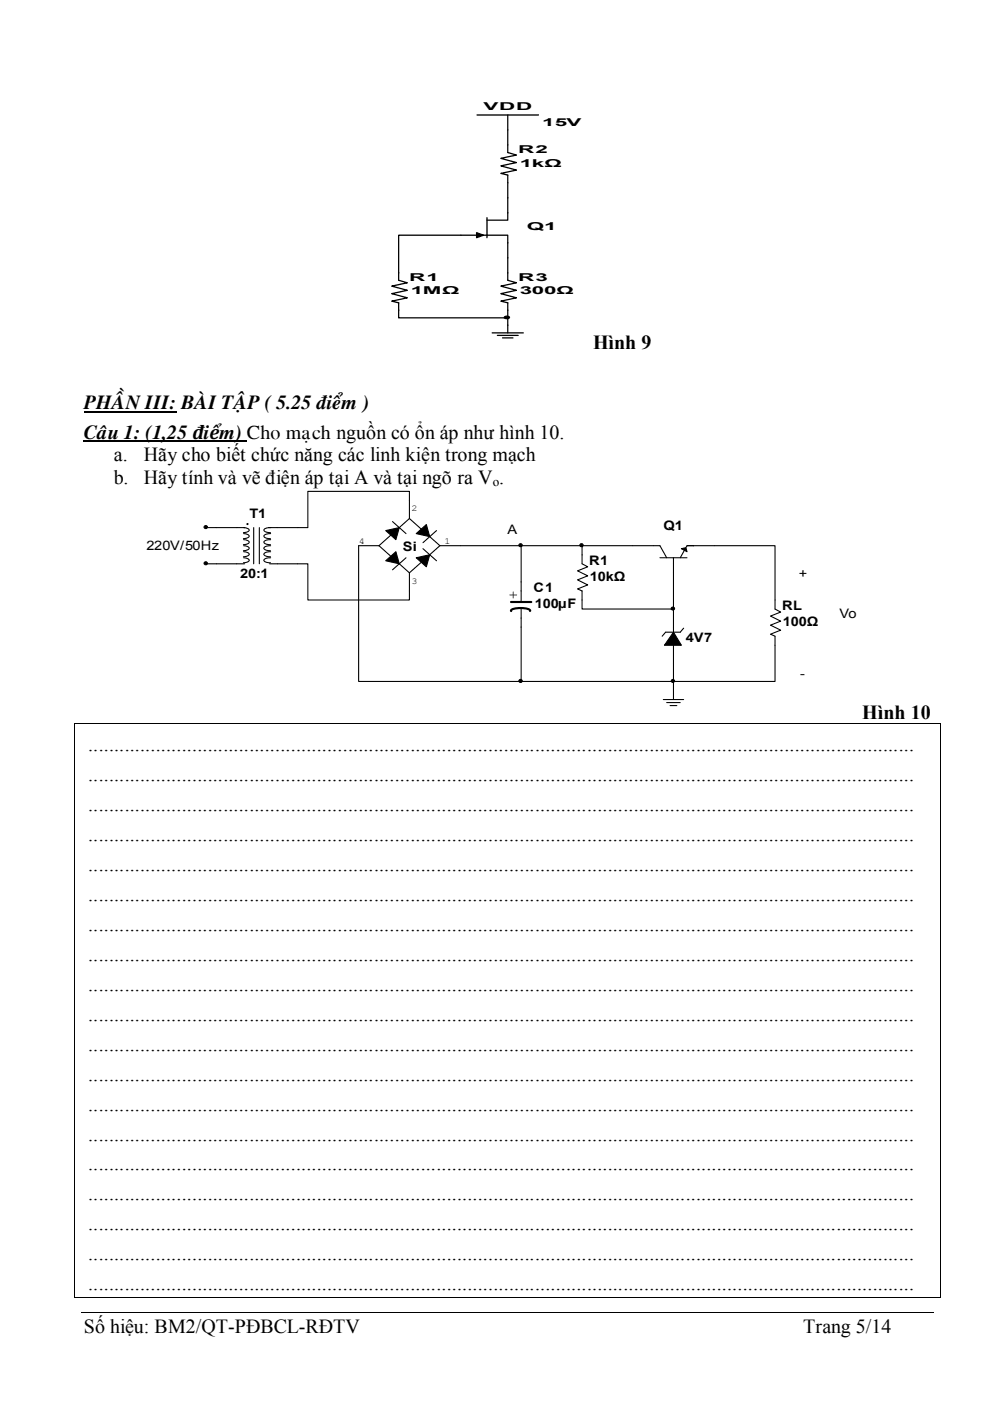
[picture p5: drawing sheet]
<svg xmlns="http://www.w3.org/2000/svg" width="210mm" height="297mm" viewBox="0 0 210 297" stroke-linecap="round" stroke-linejoin="round" font-family="sans-serif">
<defs><g id="words">
<g font-size="4.2">
<text x="125.6" y="73.9">Hình 9</text>
<text x="17.8" y="86.7">PHAÀN III: BAØI TAÄ</text>
<text x="52.5" y="86.7">P ( 5.25 ñieåm )</text>
<text x="17.8" y="93">Caâu 1: (1,25 điểm) Cho maïch nguồn có ổn áp như hình 10.</text>
<text x="24.1" y="97.8">a.</text>
<text x="30.5" y="97.8">Hãy cho biết chức năng các linh kiện trong mạch</text>
<text x="24.1" y="102.6">b.</text>
<text x="30.5" y="102.6">Hãy tính và vẽ điện áp tại A và tại ngõ ra V .</text>
<text x="182.7" y="152.3">Hình 10</text>
<text x="18.7" y="159.2">...............................................................................................................................................................</text>
<text x="18.7" y="165.5">...............................................................................................................................................................</text>
<text x="18.7" y="171.9">...............................................................................................................................................................</text>
<text x="18.7" y="178.2">...............................................................................................................................................................</text>
<text x="18.7" y="184.6">...............................................................................................................................................................</text>
<text x="18.7" y="190.9">...............................................................................................................................................................</text>
<text x="18.7" y="197.3">...............................................................................................................................................................</text>
<text x="18.7" y="203.6">...............................................................................................................................................................</text>
<text x="18.7" y="210">...............................................................................................................................................................</text>
<text x="18.7" y="216.3">...............................................................................................................................................................</text>
<text x="18.7" y="222.7">...............................................................................................................................................................</text>
<text x="18.7" y="229">...............................................................................................................................................................</text>
<text x="18.7" y="235.4">...............................................................................................................................................................</text>
<text x="18.7" y="241.7">...............................................................................................................................................................</text>
<text x="18.7" y="248.1">...............................................................................................................................................................</text>
<text x="18.7" y="254.4">...............................................................................................................................................................</text>
<text x="18.7" y="260.8">...............................................................................................................................................................</text>
<text x="18.7" y="267.1">...............................................................................................................................................................</text>
<text x="18.7" y="273.5">...............................................................................................................................................................</text>
<text x="17.8" y="282.5">Số hiệu: BM2/QT-PĐBCL-RĐTV</text>
<text x="170.2" y="282.5">Trang 5/14</text>
</g>
<g font-size="2.8">
<text x="104.4" y="103">o</text>
<text x="52.8" y="109.7">T1</text>
<text x="107.5" y="113.3">A</text>
<text x="140.6" y="112.4">Q1</text>
<text x="31.1" y="116.5">220V/50Hz</text>
<text x="85.3" y="116.7">Si</text>
<text x="124.8" y="119.7">R1</text>
<text x="50.9" y="122.5">20:1</text>
<text x="113" y="125.5">C1</text>
<text x="125" y="123.1">10kΩ</text>
<text x="169.3" y="122.5">+</text>
<text x="113.3" y="128.9">100µF</text>
<text x="165.7" y="129.3">RL</text>
<text x="177.9" y="131">Vo</text>
<text x="145.3" y="136.1">4V7</text>
<text x="165.9" y="132.7">100Ω</text>
<text x="169.5" y="143.8">-</text>
</g>
<g font-size="2.3">
<text x="102.4" y="23.3">VDD</text>
<text x="114.9" y="26.7">15V</text>
<text x="109.8" y="32.5">R2</text>
<text x="110.2" y="35.3">1kΩ</text>
<text x="111.6" y="48.8">Q1</text>
<text x="86.7" y="59.6">R1</text>
<text x="109.8" y="59.6">R3</text>
<text x="87" y="62.4">1MΩ</text>
<text x="110.2" y="62.4">300Ω</text>
</g>
<g font-size="1.9">
<text x="87.2" y="108.2">2</text>
<text x="76" y="115.2">4</text>
<text x="94.1" y="115.2">1</text>
<text x="87.2" y="123.8">3</text>
</g>
</g></defs>
<path d="M15.8 153.5v121.3M15.9 153.4h183.3M199.3 153.5v121.3M15.9 274.9h183.3M17.3 278.2h180.6" fill="none" stroke="#000" stroke-width=".21"/>
<path d="M17.8 87.2h19.5M17.8 93.5h34.5" fill="none" stroke="#000" stroke-width=".25"/>
<path d="M15.7 153.3h.2v.2h-.2zM199.2 153.3h.2v.2h-.2zM15.7 274.8h.2v.2h-.2zM199.2 274.8h.2v.2h-.2z" fill="#000"/>
<path d="M101 49.8h6.6v1.6M103.2 46.1v4.3M107.6 45.1v1.6h-4.4" fill="none" stroke="#000" stroke-width=".27"/>
<path d="M101 49.3l1.4 .5-1.4 .6z" fill="#000" stroke="#000" stroke-width=".27"/>
<path d="M107.6 54.6l.1 .1z" fill="#fff"/>
<path d="M107.6 51.4v3.2" fill="none" stroke="#000" stroke-width=".27"/>
<path d="M107.6 41.9l.1 .1z" fill="#fff"/>
<path d="M107.6 41.9v3.2" fill="none" stroke="#000" stroke-width=".27"/>
<path d="M97.7 49.9l.1 .1z" fill="#fff"/>
<path d="M84.5 59.4l1.8 .5-3.3 .7 3.3 .9-3.3 .7 3.3 .9-3.3 .7 1.5 .4M97.7 49.8h3.3" fill="none" stroke="#000" stroke-width=".27"/>
<path d="M84.5 57.8l.1 .1z" fill="#fff"/>
<path d="M84.5 57.8v1.6" fill="none" stroke="#000" stroke-width=".27"/>
<path d="M84.5 65.8l.1 .1z" fill="#fff"/>
<path d="M107.6 32.3l1.8 .6-3.3 .7 3.3 .9-3.3 .7 3.3 .8-3.3 .8 1.5 .3M84.5 64.2v1.6" fill="none" stroke="#000" stroke-width=".27"/>
<path d="M107.6 30.7l.1 .1z" fill="#fff"/>
<path d="M107.6 30.7v1.6" fill="none" stroke="#000" stroke-width=".27"/>
<path d="M107.6 38.7l.1 .1z" fill="#fff"/>
<path d="M107.6 37.1v1.6M107.6 59.4l1.8 .5-3.3 .7 3.3 .9-3.3 .7 3.3 .9-3.3 .7 1.5 .4" fill="none" stroke="#000" stroke-width=".27"/>
<path d="M107.6 57.8l.1 .1z" fill="#fff"/>
<path d="M107.6 57.8v1.6" fill="none" stroke="#000" stroke-width=".27"/>
<path d="M107.6 65.8l.1 .1z" fill="#fff"/>
<path d="M101 24.4h13.2M107.6 64.2v1.6" fill="none" stroke="#000" stroke-width=".27"/>
<path d="M107.6 27.5l.1 .1z" fill="#fff"/>
<path d="M107.6 24.4v3.2M104.3 70.5h6.6M105.4 71.1h4.4M106.5 71.6h2.2" fill="none" stroke="#000" stroke-width=".27"/>
<path d="M107.6 68.9l.1 .1z" fill="#fff"/>
<path d="M107.6 27.6v3.1M107.6 38.7v3.2M97.7 49.8h-13.2v8M107.6 54.6v3.2M84.5 65.8v1.6h23.1M107.6 65.8v4.7" fill="none" stroke="#000" stroke-width=".27"/>
<path d="M106.9 67.1l.2-.1a.66 .66 0 0 1 .8 .3l-.2 .2a.66 .66 0 0 1-.9-.2z" fill-rule="evenodd" fill="#000" stroke="#000" stroke-width=".27"/>
<path d="M80.3 115.7l6.4-5.8 6.5 5.8-6.5 5.7zM83.2 110.5l2.8 2.6M86 118.2l-2.8 2.6M89.6 116.3l2.9 2.6M92.5 112.5l-2.9 2.5" fill="none" stroke="#000" stroke-width=".23"/>
<g fill="#000" stroke="#000" stroke-width=".23">
<path d="M81.7 112.5l2.9-.7-.7 2.6zM81.7 118.9l2.2-2 .7 2.6z"/>
<path d="M88.2 118.2l2.9-.6-.8 2.5z" fill-rule="evenodd"/>
<path d="M88.2 113.1l2.1-1.9 .8 2.5z" fill-rule="evenodd"/>
</g>
<path d="M97.5 115.7h.1z" fill="#fff"/>
<path d="M93.2 115.7h4.3" fill="none" stroke="#000" stroke-width=".23"/>
<path d="M86.8 106.1l.1 .1z" fill="#fff"/>
<path d="M86.7 106.1v3.8" fill="none" stroke="#000" stroke-width=".23"/>
<path d="M76 115.7h.1z" fill="#fff"/>
<path d="M76 115.7h4.3" fill="none" stroke="#000" stroke-width=".23"/>
<path d="M86.8 125.2l.1 .1z" fill="#fff"/>
<g fill="none" stroke="#000" stroke-width=".23">
<path d="M50.2 111.8h1.6M50.2 119.5h1.6M51.6 111.8a1.15 1.15 0 0 1 1.2 .6 1.18 1.18 0 0 1-1.2 .5M51.6 113.1a1.15 1.15 0 0 1 1.2 .5 1.18 1.18 0 0 1-1.2 .6M51.6 114.4a1.15 1.15 0 0 1 1.2 .5 1.18 1.18 0 0 1-1.2 .5M51.6 115.7a1.15 1.15 0 0 1 1.2 .5 1.18 1.18 0 0 1-1.2 .5M51.6 116.9a1.15 1.15 0 0 1 1.2 .6 1.18 1.18 0 0 1-1.2 .5M51.6 118.2a1.15 1.15 0 0 1 1.2 .5 1.18 1.18 0 0 1-1.2 .6M52.4 111h.1v.1h-.1zM53.8 111.8v7.7M54.9 111.8v7.7M56.9 111.8h1.9"/>
<path d="M57.1 119.5h1.7M57.3 111.8h-.1a1.24 1.24 0 0 0-1.3 .5 1.62 1.62 0 0 0 1.4 .6M57.3 113.1h-.1a1.25 1.25 0 0 0-1.3 .5 1.63 1.63 0 0 0 1.4 .6M57.3 114.4h-.1a1.24 1.24 0 0 0-1.3 .5 1.62 1.62 0 0 0 1.4 .5M57.3 115.7h-.1a1.24 1.24 0 0 0-1.3 .5 1.62 1.62 0 0 0 1.4 .5M57.3 116.9h-.1a1.25 1.25 0 0 0-1.3 .6 1.63 1.63 0 0 0 1.4 .5M57.3 118.2h-.1a1.24 1.24 0 0 0-1.3 .5 1.62 1.62 0 0 0 1.4 .6M86.7 121.4v3.8"/>
</g>
<path d="M45.9 111.8l.1 .1z" fill="#fff"/>
<path d="M45.9 111.8h4.3" fill="none" stroke="#000" stroke-width=".23"/>
<path d="M45.9 119.5h.1z" fill="#fff"/>
<path d="M45.9 119.5h4.3" fill="none" stroke="#000" stroke-width=".23"/>
<path d="M63.1 111.8l.1 .1z" fill="#fff"/>
<path d="M58.8 111.8h4.3" fill="none" stroke="#000" stroke-width=".23"/>
<path d="M63.1 119.5h.1z" fill="#fff"/>
<path d="M58.8 119.5h4.3M140.5 148.3h4.3M141.3 148.9h2.8M142 149.5h1.4" fill="none" stroke="#000" stroke-width=".23"/>
<path d="M142.7 146.4v.1z" fill="#fff"/>
<path d="M110.4 125.2v2.4M110.4 128.9v2.1M142.7 146.3v2" fill="none" stroke="#000" stroke-width=".23"/>
<path d="M108.3 127.6h4.3M112.3 129.5v-.1a3.2 3.2 0 0 0-2.6-.5 1.36 1.36 0 0 0-1.4 .6" fill="none" stroke="#000" stroke-width=".45"/>
<path d="M108 126.1h1.5M108.7 125.5v1.2" fill="none" stroke="#f00" stroke-width=".23"/>
<path d="M110.4 132.9l.1 .1z" fill="#fff"/>
<path d="M110.4 131v1.9" fill="none" stroke="#000" stroke-width=".23"/>
<path d="M110.4 123.4h.1z" fill="#fff"/>
<path d="M123.3 119.5l1.2 .6-2.1 .9 2.1 1-2.1 .9 2.1 1.1-2.1 .8 .9 .4M110.4 123.3v1.9" fill="none" stroke="#000" stroke-width=".23"/>
<path d="M123.4 117.6v.1z" fill="#fff"/>
<path d="M123.3 117.6v1.9" fill="none" stroke="#000" stroke-width=".23"/>
<path d="M123.4 127.2v.1z" fill="#fff"/>
<path d="M138.4 115.7h1.4l1.5 2.5M139.8 118.2h5.8M142.7 118.2v1.3M145.6 115.7h1.4h-1.4l-1.5 2.5M123.3 125.2v2" fill="none" stroke="#000" stroke-width=".23"/>
<path d="M144.4 116.3l.9-.2 .3 .8z" fill="#000" stroke="#000" stroke-width=".23"/>
<path d="M151.3 115.7h.1z" fill="#fff"/>
<path d="M147 115.7h4.3" fill="none" stroke="#000" stroke-width=".23"/>
<path d="M134.1 115.7h.1z" fill="#fff"/>
<path d="M134.1 115.7h4.3" fill="none" stroke="#000" stroke-width=".23"/>
<path d="M142.7 121.4v.1z" fill="#fff"/>
<path d="M142.7 119.5v1.9M142.7 132.9v3.9M144.8 133.1l-.7 .9h-3.1l-.7 .8" fill="none" stroke="#000" stroke-width=".23"/>
<path d="M142.7 134l1.7 2.8h-3.6z" fill="#000" stroke="#000" stroke-width=".23"/>
<path d="M142.7 129.1v.1z" fill="#fff"/>
<path d="M142.7 129.1v3.8" fill="none" stroke="#000" stroke-width=".23"/>
<path d="M142.7 140.6v.1z" fill="#fff"/>
<path d="M142.7 136.8v3.8M164.2 129.1l1.2 .6-2.1 .9 2.1 1-2.1 .9 2.1 1.1-2.1 .8 .9 .4" fill="none" stroke="#000" stroke-width=".23"/>
<path d="M164.3 127.2v.1z" fill="#fff"/>
<path d="M164.2 127.2v1.9" fill="none" stroke="#000" stroke-width=".23"/>
<path d="M164.3 136.7v.1z" fill="#fff"/>
<g fill="none" stroke="#000" stroke-width=".23">
<path d="M43.7 111.8h2.2M43.7 119.5h2.2M63.1 119.5h2.1v7.7h21.5v-2M76 115.7v28.7h34.4M86.7 106.1v-2h-21.5v7.7h-2.1M97.5 115.7h36.6M110.4 115.7v7.6M123.3 115.7v1.9M151.3 115.7h12.9v11.5M110.4 132.9v11.5M142.7 121.4v7.7h-19.4v-1.9M164.2 134.8v9.6h-53.8"/>
<path d="M142.7 140.6v5.7"/>
</g>
<g fill="#000" stroke="#000" stroke-width=".23">
<circle cx="43.6" cy="119.4" r=".34"/>
<circle cx="43.6" cy="111.7" r=".34"/>
<circle cx="110.3" cy="115.5" r=".34"/>
<circle cx="123.2" cy="115.5" r=".34"/>
<circle cx="142.6" cy="129" r=".34"/>
<circle cx="110.3" cy="144.3" r=".34"/>
<circle cx="142.6" cy="144.3" r=".34"/>
</g>
<use href="#words"/>
</svg>
